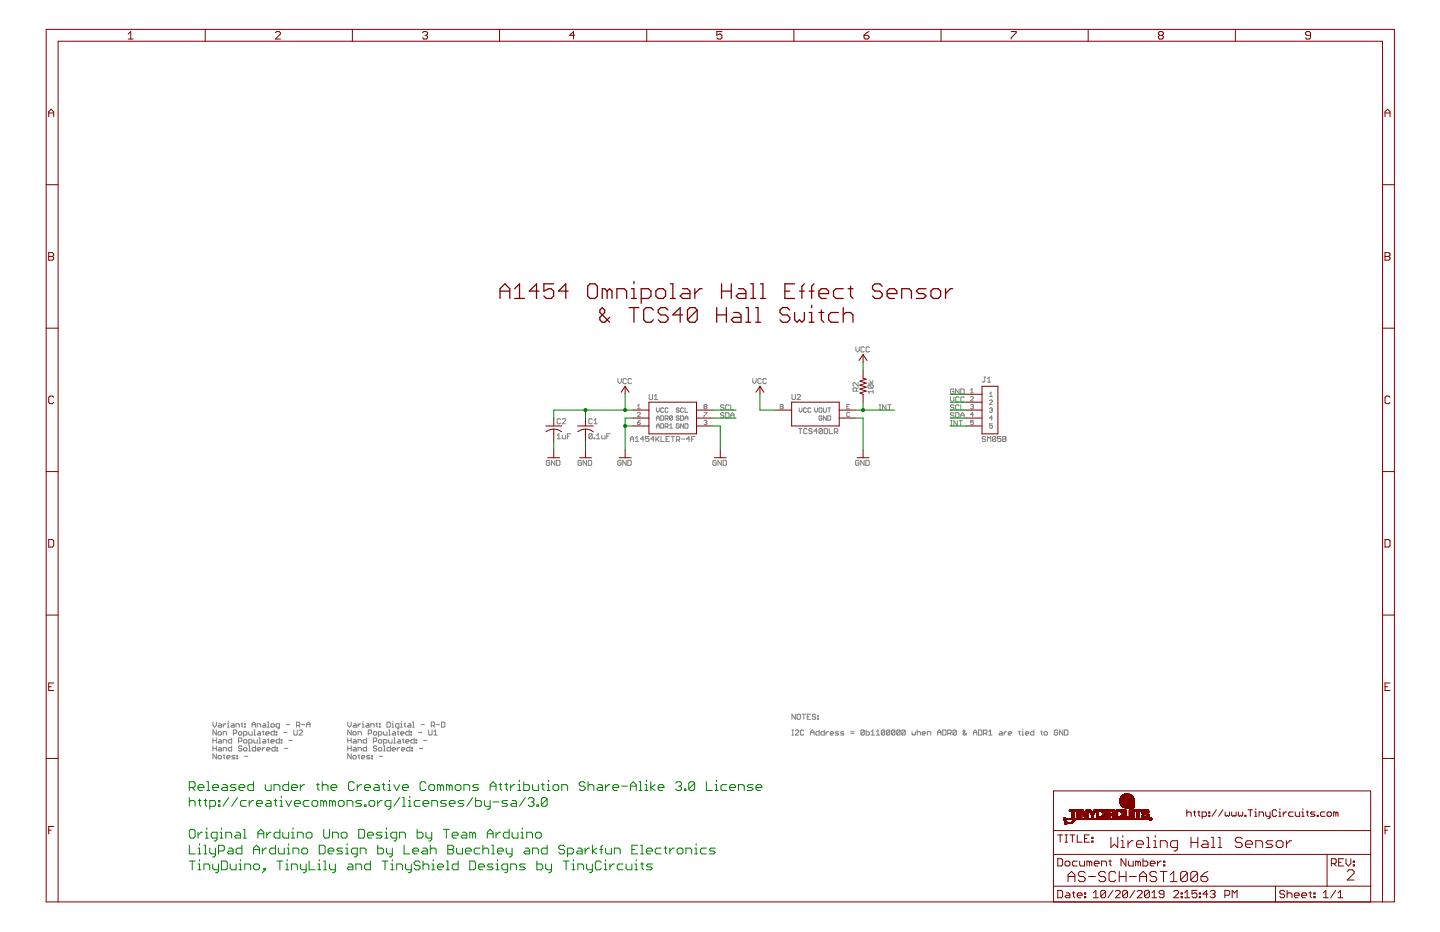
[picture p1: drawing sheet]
<svg xmlns="http://www.w3.org/2000/svg" width="432mm" height="279mm" viewBox="0 0 432 279" stroke-linecap="round" stroke-linejoin="round" font-family="sans-serif">
<g fill="none" stroke="#808080" stroke-width=".3">
<path d="M185.3 113.5v1l.5 .5 .5-.5v-1M187.9 113.7l-.3-.2h-.5l-.3 .2v1.1l.3 .2h.5l.3-.2M189.4 113.7l-.3-.2h-.5l-.2 .2v1.1l.2 .2h.5l.3-.2M194.6 118.3v1.2l.3 .3h.5l.3-.3v-1.2M196.2 119.8h1M196.2 118.8l.5-.5v1.5M225.7 113.5v1l.5 .5 .5-.5v-1M228.3 113.7l-.3-.2h-.5l-.2 .2v1.1l.2 .2h.5l.3-.2M229.8 113.7l-.2-.2h-.6l-.2 .2v1.1l.2 .2h.6l.2-.2M237.5 118.3v1.2l.2 .3h.5l.3-.3v-1.2M239 118.5l.2-.2h.6l.2 .2v.3l-1 1h1M256.6 104v1l.6 .5 .5-.5v-1"/>
<path d="M256.8 117.3v-.8l-.2-.3h-.5l-.3 .3v.8h1.5M257.3 114.7v1l-1-1-.5 .3v.5l.3 .2M257.3 116.2l-.5 .6M259.2 104.2l-.3-.2h-.5l-.2 .2v1.1l.2 .2h.5l.3-.2M260.3 114.9h1.5M260.5 115.4h1.1l.2 .2v.5l-.2 .3M260.5 115.4l-.2 .2v.5l.2 .3h1.1M260.5 115.4l1.1 1M260.7 104.2l-.2-.2h-.5l-.3 .2v1.1l.3 .2h.5l.2-.2M260.8 114.1l.5 .8 .5-.8M261.8 117.4h-1.5l.5 .5M261.8 116.9v1"/>
<path d="M285 119v1l.5 .5 .5-.5v-1M286 116.8l-.2-.2h-.5l-.3 .2v1.1l.3 .2h.5l.2-.2v-.6h-.5M287.6 116.6v1.5l-1-1.5v1.5M287.6 119.2l-.3-.2h-.5l-.2 .2v1l.2 .3h.5l.3-.3M288.1 116.6h.8l.2 .2v1.1l-.2 .2h-.8zM289.1 119.2l-.2-.2h-.5l-.3 .2v1l.3 .3h.5l.2-.3M291 119.1l.3-.2 .6 .2-.9 1.1h.9M291 116.9l.5-.4v1.3M291 117.8h.9M295 113h.6M295.3 113v1.3l-.3 .3-.5-.3M296.1 114.6h1"/>
<path d="M296.1 113.5l.5-.5v1.6M296.7 118l.5-.5v1.4M296.7 118.9h.9M164.8 138.3l-.2-.3h-.5l-.3 .3v1l.3 .2 .7-.2v-.5h-.5M166.4 138v1.5l-1-1.5v1.5M166.9 138h.7l.3 .3v1l-.3 .2h-.7zM167.1 131.6h1M167.1 130.5l.5-.5v1.6M168.1 125.8l-.3-.3h-.5l-.2 .3v1l.2 .2h.5l.3-.2M168.6 125.8l.2-.3h.6l.2 .3v.2l-1 1h1M168.6 130.5v.8l.2 .3h.8v-1.1M170.1 130.8h.5"/>
<path d="M171.2 130h-1.1v1.6M174.3 138.3l-.2-.3h-.5l-.3 .3v1l.3 .2 .7-.2v-.5h-.5M175.9 138v1.5l-1-1.5v1.5M176.4 138h.8l.2 .3v1l-.2 .2h-.8zM177.6 130.3v1l-.3 .3h-.5l-.2-.3M177.6 125.8l-.3-.3h-.5l-.2 .3v1l.2 .2h.5l.3-.2M177.6 130.3l-.3-.3h-.5l-.2 .3v1M177.6 130.3l-1 1M178.1 131.3h.3v.3h-.3zM178.1 126l.5-.5v1.5M178.1 127h1M178.9 131.6h1"/>
<path d="M178.9 130.5l.5-.5v1.6M180.4 130.5v.8l.3 .3h.7v-1.1M181.9 130.8h.6M183 130h-1.1v1.6M186.2 138.3l-.2-.3h-.5l-.3 .3v1l.3 .2 .7-.2v-.5h-.5M187.8 138v1.5l-1-1.5v1.5M188.3 138h.7l.3 .3v1l-.3 .2h-.7zM189 131.6h1M189 132.4v-1l.5-.5 .5 .5v1M190.5 132.4h1M190.5 131.4l.5-.5v1.5M191.1 123.8l.3-.2 .6 .2-.9 1.1h.9"/>
<path d="M191.1 122.6h.9M191.1 126.7h.7l.2 .4-.6 .2zM191.1 121.7l.5-.5v1.4M192 126l-.9 .7M193.1 131.6h-1l.7-.7v1.5M194.6 130.9h-1v.7l.5-.2 .5 .2v.5l-.2 .3h-.6l-.2-.3M196.2 131.6h-1.1l.8-.7v1.5M196.7 130.9v1.5M196.8 126v-.9l.5-.4 .4 .4v.9M196.8 125.3h.9M196.8 122.3v.9l.5 .4 .4-.4v-.9M196.8 128.4v-.9l.5-.5 .4 .5v.9"/>
<path d="M196.8 127.7h.9M196.9 131.6l.8 .8M197.7 130.9l-1 1M198.1 124.7h.7l.2 .2v.9l-.2 .2h-.7zM198.1 127h.7l.2 .3v.8l-.2 .3h-.7zM198.2 130.9v1.5h1M199 122.5l-.2-.2-.7 .2v.9l.3 .2 .6-.2M199.5 127.9h.6l.2-.6-.2-.3h-.6v1.4M199.5 125.5h.6l.2-.6-.2-.2h-.6v1.3M199.7 131.6h.5M199.9 125.5l.4 .5M199.9 127.9l.4 .5"/>
<path d="M200.3 122.5l-.2-.2-.6 .2v.9l.2 .2 .6-.2M200.7 130.9h-1v1.5h1M200.8 128.4h.9M200.8 127.5l.4-.5v1.4M201.3 130.9h1M201.7 124.9v.9l-.3 .2-.6-.2M201.7 124.9l-.3-.2-.6 .2v.9M201.7 124.9l-.9 .9M201.8 130.9v1.5M202.8 131.9h.8l.2-.3v-.5l-.2-.2h-.8v1.5M203.3 131.9l.5 .5M203.7 122.5l-.7-.2-.2 .4 .6 .2 .3 .5-.3 .2-.6-.2"/>
<path d="M203.7 124.9l-.3-.2-.6 .2 .2 .4 .7 .2-.3 .5-.6-.2M203.7 127.3l-.3-.3-.6 .3v.8l.2 .3 .7-.3v-.4h-.5M204.1 124.7h.6l.3 .2v.9l-.3 .2h-.6zM204.3 131.6h1M205 122.5l-.3-.2-.6 .2v.9l.2 .2 .7-.2M205 127v1.4l-.9-1.4v1.4M205.4 127h.7l.2 .3v.8l-.2 .3h-.7zM205.4 122.3v1.3h.9M205.4 125.3h.9M205.4 126v-.9l.4-.4 .5 .4v.9M206.9 131.6h-1l.7-.7v1.5M207.4 131.6h.5"/>
<path d="M208.4 130.9h-1v1.5M211.1 123.6h.9l-.9 1.3M211.1 126.2l.7-.2 .2 .2-.2 .5M211.3 121.9l-.2-.2 .2-.5 .7 .3-.2 .4M211.3 121.9h.5M211.3 121.9l-.2 .2 .2 .5 .7-.3-.2-.4M211.5 126.7h.3M211.8 126.7l.2 .2-.2 .4-.7-.2M214.8 138.3l-.3-.3h-.5l-.2 .3v1l.7 .2 .3-.2v-.5h-.5M216.3 138v1.5l-1-1.5v1.5M216.8 138h.8l.2 .3v1l-.2 .2h-.8zM217.1 121.6l-.3-.3h-.5l-.2 .6 .2 .2h.5l.3 .5-.3 .3h-.5l-.2-.3"/>
<path d="M217.1 124l-.3-.3h-.5l-.2 .5 .2 .3h.5l.3 .5-.3 .2h-.5l-.2-.2M217.6 123.7h.8l.2 .3v1l-.2 .2h-.8zM218.6 121.6l-.2-.3h-.6l-.2 .3v1l.2 .3h.6l.2-.3M219.1 124.5h1M219.1 121.3v1.6h1M219.1 125.2v-1l.5-.5 .5 .5v1M234 121.2h.6l.2 .3-.2 .4 .2 .4-.2 .3h-.6zM234 121.9h.6M239.5 128.5h1M239.6 122.3v.9l.5 .4 .4-.4v-.9M240 128.5v1.5M241.8 122.5l-.2-.2-.6 .2v.9l.2 .2 .6-.2"/>
<path d="M242 128.7l-.2-.2h-.5l-.3 .2v1.1l.3 .2h.5l.2-.2M243.1 122.5l-.2-.2-.6 .2v.9l.2 .2 .6-.2M243.5 128.7l-.2-.2h-.5l-.3 .2 .3 .5h.5l.2 .3-.2 .5h-.5l-.3-.2M244.3 122.3v.9l.4 .4 .5-.4v-.9M245.1 129.2h-1l.7-.7v1.5M245.8 122.3l.7 .2v.9l-.2 .2-.7-.2v-.9zM246.5 124.9l-.2-.2-.7 .2v.9l.7 .2 .2-.7h-.5M246.6 128.7v1.1l-.2 .2h-.5l-.3-.2M246.6 128.7l-.2-.2h-.5l-.3 .2v1.1M246.6 128.7l-1 1.1M246.9 122.3v1.1l.2 .2 .7-.2v-1.1M247.1 128.5h.8l.3 .2v1.1l-.3 .2h-.8z"/>
<path d="M247.8 124.7v1.3l-.9-1.3v1.3M248.2 122.3h.9M248.2 124.7h.7l.2 .2v.9l-.2 .2h-.7zM248.6 122.3v1.3M248.7 128.5v1.5h1M250.2 129.5h.8l.2-.3v-.5l-.2-.2h-.8v1.5M250.7 129.5l.5 .5M253.9 121.9h.4M254.8 121.2h-.9v1.4h.9M254.8 123.8l-.2-.2-.7 .2v.9l.2 .2 .7-.2M257.6 138.3l-.3-.3h-.5l-.2 .3v1l.7 .2 .3-.2v-.5h-.5M259.1 138v1.5l-1-1.5v1.5"/>
<path d="M259.6 138h.8l.2 .3v1l-.2 .2h-.8zM263.6 121.3h.5M263.6 122.9h.5M263.9 121.3v1.6M265.7 121.3v1.6l-1.1-1.6v1.6M266.2 121.3h1M266.7 121.3v1.6M285 127.6h.5M285 126.1h.5M285.3 126.1v1.5M286 121.6l-.2-.3h-.5l-.3 .6 .3 .2h.5l.2 .5-.2 .3h-.5l-.3-.3M286 124l-.2-.3h-.5l-.3 .5 .3 .3h.5l.2 .5-.2 .2h-.5l-.3-.2"/>
<path d="M286.6 123.7h.7l.3 .3v1l-.3 .2h-.7zM287.1 126.1v1.5l-1.1-1.5v1.5M287.6 121.6l-.3-.3h-.5l-.2 .3v1l.2 .3h.5l.3-.3M287.6 126.1h1M288.1 126.1v1.5M288.1 121.3v1.6h1M288.1 125.2v-1l.5-.5 .5 .5v1M288.1 124.5h1M291 121.5l.7-.3 .2 .3-.2 .4M291.5 121.9h.2M291.7 121.9l.2 .2-.2 .5-.7-.3M291.9 126h-.9v.7l.7-.3 .2 .7-.2 .2-.7-.2"/>
<path d="M291.9 124.3h-.9l.7-.7v1.3M295.6 131.1l-.3-.2h-.5l-.3 .5 .3 .2h.5l.3 .5-.3 .3h-.5l-.3-.3M296.1 132.4v-1.5l.5 .5 .5-.5v1.5M296.7 120.1l.2-.2 .7 .2-.9 1.1h.9M296.7 122.5l.7-.2 .2 .2-.2 .4M297.2 122.9h.2M297.4 122.9l.2 .3-.2 .4-.7-.2M297.6 127h-.9v.7l.7-.2 .2 .6-.2 .3-.7-.3M297.6 125.3h-.9l.7-.6v1.3M298.6 131.1l-.2-.2h-.5l-.3 .2v1M298.6 131.1v1l-.2 .3h-.5l-.3-.3M298.6 131.1l-1 1"/>
<path d="M300.1 130.9h-1v.7l.5-.2 .5 .2v.5l-.2 .3h-.5l-.3-.3M300.7 130.9h.7l.3 .2-.3 .5 .3 .5-.3 .3h-.7zM300.7 131.6h.7M63.9 216.5v1l.5 .5 .5-.5v-1M64.9 218.8v1.6l-1-1.6v1.6M65.6 219.4h.5l.3 .2v.5l-.3 .3h-.5l-.2-.3v-.5zM65.6 217h.5l.3 .2v.8h-.8l-.2-.3 .2-.2h.8M66.9 217v1M67.7 217l-.8 .5M68.2 217h.3v1M68.2 218h.5M68.5 216.2v.3"/>
<path d="M69.5 217h.5l.2 .2v.8h-.7l-.3-.3 .3-.2h.7M70 219.9h.7l.3-.3v-.5l-.3-.3h-.7v1.6M70.8 218v-1h.7l.3 .2v.8M71.8 219.4h.5l.2 .2v.5l-.2 .3h-.5l-.3-.3v-.5zM72.3 217h.5M72.5 216.7v1l.3 .3M73.3 217h.3v.2h-.3zM73.3 217.7h.3v.3h-.3zM74.6 219.4v.7l.2 .3h.8v-1M75.6 218v-1l.5-.5 .5 .5v1M75.6 217.2h1M76.1 218.8h.3v1.6"/>
<path d="M77.1 218v-1h.8l.2 .2v.8M77.4 219.4h.5l.2 .2v.8h-.7l-.3-.3 .3-.2h.7M78.7 219.4h.5M78.9 219.1v1l.3 .3M78.9 217h.5l.3 .2v.8h-.8l-.2-.3 .2-.2h.8M79.7 219.9h1l-.2-.5h-.6l-.2 .2v.5l.2 .3h.6M80.2 216.5h.3v1.5M80.2 218h.5M81.5 217h.5l.3 .2v.5l-.3 .3h-.5l-.3-.3v-.5zM82.3 218.8v1.6h-.8l-.3-.3v-.5l.3-.2h.8M82.8 219.4h.2v.2h-.2zM83.8 218h-.8l-.2-.3v-.5l.2-.2h.8v1.2l-.5 .3"/>
<path d="M85.1 219.6h1M85.8 217.2h1M88.1 218.8v1.3l.3 .3h.5l.2-.3v-1.3M88.9 217.5h.8l.2-.3v-.5l-.2-.2h-.8v1.5M89.4 217.5l.5 .5M89.7 219.1l.2-.3h.5l.3 .3v.3l-1 1h1M90.4 217.2h1M91.9 217.2h1.1M91.9 218v-1l.6-.5 .5 .5v1M104.3 216.5v1l.5 .5 .5-.5v-1M105.3 218.8v1.6l-1-1.6v1.6M106.1 219.4h.5l.2 .2v.5l-.2 .3h-.5l-.3-.3v-.5z"/>
<path d="M106.1 217h.5l.2 .2v.8h-.7l-.3-.3 .3-.2h.7M107.4 217v1M108.1 217l-.7 .5M108.6 217h.3v1M108.6 218h.5M108.9 216.2v.3M109.9 217h.5l.3 .2v.8h-.8l-.3-.3 .3-.2h.8M110.4 219.9h.8l.2-.3v-.5l-.2-.3h-.8v1.6M111.2 218v-1h.8l.2 .2v.8M112 219.6l.2-.2h.5l.3 .2v.5l-.3 .3h-.5l-.2-.3zM112.7 217h.5M113 216.7v1l.2 .3"/>
<path d="M113.7 217h.3v.2h-.3zM113.7 217.7h.3v.3h-.3zM115 219.4v.7l.3 .3h.7v-1M116 216.5h.8l.3 .2v1l-.3 .3h-.8zM116.5 218.8h.3v1.6M117.6 217h.2v1M117.6 218h.5M117.8 219.4h.5l.3 .2v.8h-.8l-.2-.3 .2-.2h.8M117.8 216.2v.3M119.1 219.4h.5M119.4 219.1v1l.2 .3M119.6 218h-.7l-.3-.3v-.5l.3-.2h.7v1.2l-.5 .3"/>
<path d="M120.1 219.9h1l-.2-.5h-.5l-.3 .2v.5l.3 .3h.5M120.1 217h.3v1M120.1 218h.5M120.4 216.2v.3M121.1 217h.5M121.4 216.7v1l.2 .3M122.4 217h.5l.3 .2v.8h-.8l-.2-.3 .2-.2h.8M122.7 218.8v1.6h-.8l-.2-.3v-.5l.2-.2h.8M123.2 219.4h.2v.2h-.2zM123.7 218h.5M123.7 216.5h.3v1.5M125.5 219.6h1"/>
<path d="M126.3 217.2h1M128.5 218.8v1.3l.3 .3h.5l.3-.3v-1.3M129.3 217.5h.8l.2-.3v-.5l-.2-.2h-.8v1.5M129.8 217.5l.5 .5M130.1 219.4l.5-.6v1.6M130.9 217.2h1M132.4 216.5h.7l.3 .2v1l-.3 .3h-.7zM237.5 218.8h.5M237.7 218.8v1.6M238.5 214.1v1.5l-1-1.5v1.5M238.5 219.1l.2-.3h.5l.3 .3v.3l-1 1h1M239.2 214.1h.6l.2 .3v1l-.2 .2h-.6l-.2-.2v-1z"/>
<path d="M240.5 214.1h1.1M241 219.1l-.2-.3h-.5l-.3 .3v1l.3 .3h.5l.2-.3M241 214.1v1.5M242.1 214.9h.5M243.1 214.1h-1v1.5h1M243.1 219.6h1M244.6 214.4l-.3-.3h-.5l-.2 .3 .2 .5h.5l.3 .2-.3 .5h-.5l-.2-.2M245.1 215.4h.3v.2h-.3zM245.1 214.6h.3v.3h-.3zM245.6 218.8v1.6h-.7l-.3-.3v-.5l.3-.2h.7M247.2 218.8v1.6h-.8l-.3-.3v-.5l.3-.2h.8M247.7 219.4v1"/>
<path d="M248.4 219.4l-.7 .5M249 219.9h1l-.3-.5h-.5l-.2 .2v.5l.2 .3h.5M251.5 219.4h-.8l-.2 .2 1 .5-.3 .3h-.7M253 219.4h-.7l-.3 .2 1 .5-.2 .3h-.8M255.1 219.4h1M255.1 219.9h1M259.2 219.1v1l-.3 .3h-.5l-.3-.3M259.2 219.1l-.3-.3h-.5l-.3 .3v1M259.2 219.1l-1.1 1M259.7 218.8v1.6h.8l.2-.3v-.5l-.2-.2h-.8M261.2 219.4l.5-.6v1.6M262.8 219.4l.5-.6v1.6"/>
<path d="M265.3 219.1v1l-.3 .3h-.5l-.2-.3M265.3 219.1l-.3-.3h-.5l-.2 .3v1M265.3 219.1l-1 1M266.8 219.1v1l-.2 .3h-.5l-.3-.3M266.8 219.1l-.2-.3h-.5l-.3 .3v1M266.8 219.1l-1 1M268.4 219.1v1l-.3 .3h-.5l-.2-.3M268.4 219.1l-.3-.3h-.5l-.2 .3v1M268.4 219.1l-1 1M269.9 219.1v1l-.3 .3h-.5l-.2-.3M269.9 219.1l-.3-.3h-.5l-.2 .3v1M269.9 219.1l-1 1"/>
<path d="M271.4 219.1v1l-.2 .3h-.5l-.3-.3M271.4 219.1l-.2-.3h-.5l-.3 .3v1M271.4 219.1l-1 1M273.5 219.4v.7l.2 .3 .3-.3 .2 .3 .3-.3v-.7M275 219.6l.3-.2h.5l.2 .2v.8M275 218.8v1.6M276.5 219.9h1.1l-.3-.5h-.5l-.3 .2v.5l.3 .3h.5M281.2 219.6h1M282.7 218.8h.7l.3 .3v1l-.3 .3h-.7zM284.2 219.9h.8l.2-.3v-.5l-.2-.3h-.8v1.6M284.7 219.9l.5 .5M286.8 219.1v1l-.3 .3h-.5l-.3-.3"/>
<path d="M286.8 219.1l-.3-.3h-.5l-.3 .3v1M286.8 219.1l-1.1 1M289.8 219.9l-.7 .5-.3-.5 .5-.8-.2-.3-.3 .3v.3l1 1M291.9 219.6h1M293.4 218.8h.8l.2 .3v1l-.2 .3h-.8zM294.9 219.9h.8l.3-.3v-.5l-.3-.3h-.8v1.6M295.4 219.9l.6 .5M296.5 219.4l.5-.6v1.6M299.8 219.4h.5l.3 .2v.8h-.8l-.2-.3 .2-.2h.8M301.1 219.4v1M301.8 219.4l-.7 .5M302.3 219.9h1.1l-.3-.5h-.5l-.3 .2v.5l.3 .3h.5"/>
<path d="M305.4 219.4h.5M305.7 219.1v1l.2 .3M306.5 219.4h.2v1M306.7 218.6v.2M307.5 219.9h1l-.3-.5h-.5l-.2 .2v.5l.2 .3h.5M310 218.8v1.6h-.8l-.2-.3v-.5l.2-.2h.8M312.1 219.4h.5M312.3 219.1v1l.3 .3M313.1 219.6l.2-.2h.5l.3 .2v.5l-.3 .3h-.5l-.2-.3zM317.2 219.1l-.3-.3h-.5l-.3 .3v1l.3 .3h.5l.3-.3v-.5h-.5M318.7 218.8v1.6l-1-1.6v1.6M319.2 218.8h.8l.2 .3v1l-.2 .3h-.8z"/>
<path d="M63.9 221.2v1.6M63.9 223.6v1.5M63.9 222h1M63.9 224.4h1M64.9 226v1.5l-1-1.5v1.5M64.9 221.2v1.6M64.9 223.6v1.5M65.4 226.7l.2-.2h.5l.3 .2v.5l-.3 .3h-.5l-.2-.3zM65.6 221.7h.5l.3 .3v.8h-.8l-.2-.3 .2-.3h.8M65.6 224.1h.5l.3 .3v.7h-.8l-.2-.2 .2-.3h.8M66.9 220.4v-1h.8l.2 .2v.8M66.9 222.8v-1.1h.8l.2 .3v.8"/>
<path d="M66.9 225.1v-1h.8l.2 .3v.7M66.9 226.5h.5M67.2 226.2v1l.2 .3M67.9 227h1.1l-.3-.5h-.5l-.3 .2v.5l.3 .3h.5M69.5 221.2v1.6h-.8l-.2-.3v-.5l.2-.3h.8M69.5 223.6v1.5h-.8l-.2-.2v-.5l.2-.3h.8M70.5 226.5h-.8l-.2 .2 .2 .3h.5l.3 .2-.3 .3h-.7M71 226.5h.3v.2h-.3zM71 227.2h.3v.3h-.3zM71.5 222.2h.8l.2-.2v-.5l-.2-.3h-.8v1.6M72.5 223.9l-.2-.3h-.5l-.3 .5 .3 .3h.5l.2 .5-.2 .2h-.5l-.3-.2M73 220.4h.8l.3-.3v-.5l-.3-.2h-.8v1.5"/>
<path d="M73.3 221.7h.5l.3 .3v.5l-.3 .3h-.5l-.3-.3v-.5zM73.3 224.1h.5l.3 .3v.5l-.3 .2h-.5l-.3-.2v-.5zM73.3 226.7h1M74.6 222.8h.8l.2-.3v-.5l-.2-.3h-.8v1.6M74.6 225.1h.5M74.6 223.6h.2v1.5M76.1 220.4h.5M76.1 221.7v.8l.3 .3h.7v-1.1M76.6 223.6v1.5h-.7l-.3-.2v-.5l.3-.3h.7M77.1 224.6h1l-.2-.5h-.5l-.3 .3v.5l.3 .2h.5M77.7 222.8h.5M77.7 221.2h.2v1.6"/>
<path d="M78.7 224.1v1M78.9 221.7h.5l.3 .3v.8h-.8l-.2-.3 .2-.3h.8M79.4 224.1l-.7 .5M79.9 224.6h1.1l-.3-.5h-.5l-.3 .3v.5l.3 .2h.5M80.2 221.7h.5M80.5 221.5v1l.2 .3M81.2 222.2h1.1l-.3-.5h-.5l-.3 .3v.5l.3 .3h.5M82.5 223.6v1.5h-.8l-.2-.2v-.5l.2-.3h.8M82.8 220.1h.2v.3h-.2zM83 224.1h.3v.3h-.3zM83 224.9h.3v.2h-.3zM83.8 221.2v1.6h-.8l-.2-.3v-.5l.2-.3h.8"/>
<path d="M84.3 221.7h.2v.3h-.2zM84.3 222.5h.2v.3h-.2zM85.3 224.4h1M86.6 222h1M104.3 222h1M104.3 224.4h1M104.3 221.2v1.6M104.3 223.6v1.5M105.3 226v1.5l-1-1.5v1.5M105.3 221.2v1.6M105.3 223.6v1.5M105.8 226.7l.3-.2h.5l.2 .2v.5l-.2 .3h-.5l-.3-.3z"/>
<path d="M106.1 221.7h.5l.2 .3v.8h-.7l-.3-.3 .3-.3h.7M106.1 224.1h.5l.2 .3v.7h-.7l-.3-.2 .3-.3h.7M107.4 220.4v-1h.7l.3 .2v.8M107.4 222.8v-1.1h.7l.3 .3v.8M107.4 225.1v-1h.7l.3 .3v.7M107.4 226.5h.5M107.6 226.2v1l.3 .3M108.4 227h1l-.3-.5h-.5l-.2 .2v.5l.2 .3h.5M109.9 221.2v1.6h-.8l-.2-.3v-.5l.2-.3h.8M109.9 223.6v1.5h-.8l-.2-.2v-.5l.2-.3h.8M110.9 226.5h-.7l-.3 .2 .3 .3h.5l.2 .2-.2 .3h-.8M111.4 227.2h.3v.3h-.3z"/>
<path d="M111.4 226.5h.3v.2h-.3zM112 222.2h.7l.3-.2v-.5l-.3-.3h-.7v1.6M113 223.9l-.3-.3h-.5l-.2 .5 .2 .3h.5l.3 .5-.3 .2h-.5l-.2-.2M113.5 220.4h.7l.3-.3v-.5l-.3-.2h-.7v1.5M113.7 221.7h.5l.3 .3v.5l-.3 .3h-.5l-.2-.3v-.5zM113.7 224.1h.5l.3 .3v.5l-.3 .2h-.5l-.2-.2v-.5zM113.7 226.7h1M115 222.8h.8l.2-.3v-.5l-.2-.3h-.8v1.6M115 225.1h.5M115 223.6h.3v1.5M116.5 220.4h.6M116.5 221.7v.8l.3 .3h.8v-1.1"/>
<path d="M117.1 223.6v1.5h-.8l-.3-.2v-.5l.3-.3h.8M117.6 224.6h1l-.3-.5h-.5l-.2 .3v.5l.2 .2h.5M118.1 222.8h.5M118.1 221.2h.2v1.6M119.1 224.1v1M119.4 221.7h.5l.2 .3v.8h-.7l-.3-.3 .3-.3h.7M119.9 224.1l-.8 .5M120.4 224.6h1l-.3-.5h-.5l-.2 .3v.5l.2 .2h.5M120.6 221.7h.5M120.9 221.5v1l.2 .3M121.7 222.2h1l-.3-.5h-.5l-.2 .3v.5l.2 .3h.5M122.9 223.6v1.5h-.7l-.3-.2v-.5l.3-.3h.7"/>
<path d="M123.2 220.1h.2v.3h-.2zM123.4 224.1h.3v.3h-.3zM123.4 224.9h.3v.2h-.3zM124.2 221.2v1.6h-.8l-.2-.3v-.5l.2-.3h.8M124.7 221.7h.3v.3h-.3zM124.7 222.5h.3v.3h-.3zM125.8 224.4h1M127 222h1M130.1 220.4h1M237.5 220.4h.5M243.1 220.4v-1l.5-.6 .5 .6v1M261.2 220.4h1"/>
<path d="M262.8 220.4h1M278.1 220.4v-1h.7l.3 .2v.8M281.2 220.4v-1l.5-.6 .5 .6v1M291.9 220.4v-1l.5-.6 .5 .6v1M296.5 220.4h1M306.5 220.4h.4"/>
</g>
<g fill="none" stroke="#800000" stroke-width=".3">
<path d="M13.8 8.8h404.3v261.6h-404.3zM38.4 10.2l.8-.7v2.2M38.4 11.7h1.5M61.5 8.8v3.6M82.6 9.8l.4-.3h.7l.4 .3v.4l-1.5 1.5h1.5M105.7 8.8v3.6M126.7 9.8l.4-.3h.7l.4 .3v.4l-.4 .4M127.4 10.6h.4M127.8 10.6l.4 .4v.3l-.4 .4h-.7l-.4-.4M149.8 8.8v3.6M172.3 10.6h-1.5l1.2-1.1v2.2M193.9 8.8v3.6"/>
<path d="M216.5 9.5h-1.6v1.1l.8-.4h.4l.4 .4v.7l-.4 .4h-.8l-.4-.4M238.1 8.8v3.6M259.1 10.6h1.1l.4 .4v.3l-.4 .4h-.7l-.4-.4zM260.6 9.5l-.8 .3-.7 .8M282.2 8.8v3.6M303.2 9.5h1.5v.3l-1.5 1.5v.4M326.3 8.8v3.6M347.7 10.6l-.4 .4v.3l.4 .4h.8l.3-.4v-.3l-.3-.4M347.7 10.6l-.4-.4v-.4l.4-.3h.8l.3 .3v.4l-.3 .4M347.7 10.6h.8M370.4 8.8v3.6M393 10.6h-1.2l-.3-.4v-.4l.3-.3h.8l.4 .3v1.5l-.4 .4h-.8l-.3-.4"/>
<path d="M14.6 35v-1.5l.7-.8 .8 .8v1.5M14.6 33.9h1.5M415.3 33.9h1.5M415.3 35v-1.5l.8-.8 .7 .8v1.5M13.8 55.4h3.6M414.6 55.4h3.5M14.6 75.7h1.1l.4 .4v.4l-.4 .4 .4 .3v.4l-.4 .4h-1.1zM14.6 76.9h1.1M415.3 75.7h1.2l.3 .4v.4l-.3 .4 .3 .3v.4l-.3 .4h-1.2zM415.3 76.9h1.2M13.8 98.4h3.6M414.6 98.4h3.5"/>
<path d="M16.1 119.1l-.4-.4h-.7l-.4 .4v1.5l.4 .4h.7l.4-.4M187.5 115.8l1.1 1.8M187.5 115.8l-1.2 1.8M187.5 115.8v2.4M227.9 115.8l1.2 1.8M227.9 115.8l-1.2 1.8M227.9 115.8v2.4M258.8 106.3v2.4M258.8 111.1v2.3l.9 .3-1.8 .6 1.8 .6-1.8 .6 1.8 .6-1.8 .5 1.8 .6-1.8 .6 .9 .4v2.4M258.8 106.3l1.2 1.8M258.8 106.3l-1.2 1.8M289.7 118.2h4.8"/>
<path d="M294.5 115.8h4.7v14.3h-4.7zM416.8 119.1l-.3-.4h-.8l-.4 .4v1.5l.4 .4h.8l.3-.4M163.7 127.7h4.7M164.3 137.2h3.5M166.1 128.6l1.4 .3 .9 .5M166.1 128.7l-1 .1-1.4 .6M166.1 125.3v2.4M166.1 128.7v3.8M166.1 134.8v2.4M173.2 127.7h4.7M173.8 137.2h3.5M175.6 128.6l1.4 .3 .9 .5"/>
<path d="M175.6 128.7l-1 .1-1.4 .6M175.6 125.3v2.4M175.6 128.7v3.8M175.6 134.8v2.4M185.7 137.2h3.5M187.5 134.8v2.4M189.8 127.7h4.8M189.8 122.9h4.8M189.8 125.3h4.8M194.6 120.6h14.3v9.5h-14.3zM208.9 127.7h4.7M208.9 122.9h4.7"/>
<path d="M208.9 125.3h4.7M214.2 137.2h3.6M216 134.8v2.4M232.6 122.9h4.8M237.4 120.6h14.3v7.1h-14.3zM251.7 122.9h4.7M251.7 125.3h4.7M257 137.2h3.6M258.8 134.8v2.4M289.7 127.7h4.8M289.7 120.6h4.8M289.7 122.9h4.8"/>
<path d="M289.7 125.3h4.8M13.8 141.4h3.6M414.6 141.4h3.5M14.6 161.8h1.1l.4 .3v1.5l-.4 .4h-1.1zM415.3 161.8h1.2l.3 .3v1.5l-.3 .4h-1.2zM13.8 184.4h3.6M414.6 184.4h3.5M14.6 205.9h.7M16.1 204.7h-1.5v2.3h1.5M415.3 205.9h.8M416.8 204.7h-1.5v2.3h1.5M13.8 227.4h3.6"/>
<path d="M335.8 239.8h3.3M335.8 239.6l3.3 .1M335.9 239.6h3.2M335.9 239.5h3.1M335.9 239.5h3M335.9 239.4h2.9M335.9 239.3h2.8M336 239.2h2.7M336 239.2h2.6M336 239.1h2.5M336.1 239h2M336.1 239h1.9"/>
<path d="M336.2 238.8h1.7M336.3 238.8h1.6M336.3 238.7h1.6M336.4 238.6h1.5M336.8 238.3h2.3M336.9 238.3h2.1M337 238.2h1.9M337.2 238.1h1.5M337.7 238h.6M337.7 239.9l-1.9 .1M337.8 239.9h-2M337.9 240h.1"/>
<path d="M337.9 238.5l-1.4 .1M337.9 238.4l-1.3 .1M338 238.7h.4M338 238.6h.4M338 238.4h-1.4M338.1 239.9h1.1M338.1 238.8h.2M338.1 238.6h.2M338.2 239.9h1M338.4 238.4h.8M338.5 238.4l.8 .1M338.5 238.5l.9 .1"/>
<path d="M338.6 238.8h1M338.6 238.9l1.1 .1M338.6 238.7h.9M338.6 238.6h.8M338.7 239h1M338.7 239l1.1 .1M338.8 239.1l1.1 .1M338.9 239.2h1M339 239.3h.9M339 239.3l.9 .1M339.1 239.4h.9M339.2 239.8h-3.4"/>
<path d="M339.2 239.5h.8M339.3 239.6h.7M339.3 239.6l.7 .1M339.3 239.9h.8M339.3 239.8h.7M339.3 239.7h.7M414.6 227.4h3.5M14.6 248.9h.7M16.1 247.8h-1.5v2.2M315.9 256.1h95.1M315.9 249h95.1M317.2 257.4h1.1l.3 .4v1.4l-.3 .4h-1.1z"/>
<path d="M317.2 250.3h1.4M317.9 250.3v2.2M318.9 245.6l.2 .1M318.9 245.6h.2M318.9 245.7h.3M318.9 245.8h.7M319 245.3h.6M319 245.9h.6M319.1 245.9h.4M319.1 245.5h-.2M319.2 245.2h.2M319.2 245.4l-.3 .1"/>
<path d="M319.3 246.8l.3 .1M319.3 246.8h.2M319.3 246.7h.1M319.3 246.5h.7M319.3 246.9h.6M319.3 245.4l.4 .1M319.3 246.4h.6M319.4 258.5l.3-.4h.8l.3 .4v.7l-.3 .4h-.8l-.3-.4zM319.4 250.3h.7M319.4 252.5h.7M319.4 247h.5M319.4 246.4h.4"/>
<path d="M319.4 247.1h.4M319.4 245.5h25.4M319.5 246.6h-.2M319.5 245.7h25.3M319.5 245.6h25.3M319.6 246.5l-.3 .1M319.6 245.4h-.7M319.7 246.5l.3 .1M319.7 245.7h-.3M319.7 250.3v2.2M319.8 246.6h1.8M320 246.8l-.3 .1"/>
<path d="M320.7 243.1h2M320.7 243h2M320.7 242.9h2M320.7 242.8h2M320.7 243.2h2M320.7 242.8h1.9M320.8 250.3h1.5M321.4 243.2h.6M321.4 243.4h.6M321.4 244.7h.6M321.4 243.8h.6M321.4 244.4h.6"/>
<path d="M321.4 244.1h.6M321.4 246.8h-1.6M321.4 245.2h.6M321.4 245.1h.6M321.4 245h.6M321.4 244.9h.6M321.4 244.8h.6M321.4 244.6h.6M321.4 244.5h.6M321.4 244.3h.6M321.4 244.2h.6M321.4 244h.6"/>
<path d="M321.4 243.9h.6M321.4 243.7h.6M321.4 243.6h.6M321.4 243.5h.6M321.4 243.3h.6M321.5 246.7h-1.7M321.6 250.3v2.2M321.7 246.5l-.4 .1M321.7 246.5h-.3M321.8 246.4h-.3M321.9 246.3l-.3 .1M321.9 245.3h-.4"/>
<path d="M322 246.2l-.4 .1M322 246.2h-.3M322.1 246.1h-.3M322.2 246l-.3 .1M322.3 245.9l-.4 .1M322.3 245.9h-.3M322.4 245.8h-.3M322.5 245.7h-.3M322.9 243.4h.5M322.9 244.7h.5M322.9 243.8h.5M322.9 244.4h.5"/>
<path d="M322.9 244.1h.5M322.9 245.2h.5M322.9 245.1h.5M322.9 245h.5M322.9 244.9h.5M322.9 244.8h.5M322.9 244.6h.5M322.9 244.5h.5M322.9 244.3h.5M322.9 244.2h.5M322.9 244h.5M322.9 243.9h.5"/>
<path d="M322.9 243.7h.5M322.9 243.6h.5M322.9 243.5h.5M322.9 243.3h.5M322.9 243.2h.5M322.9 243.1h.5M322.9 243h.5M322.9 242.9h.5M322.9 242.8h.5M322.9 245.3h.5M323 242.8h.3M323 250.3v2.2h1.5"/>
<path d="M323 258.1h-1.1l-.3 .4v.7l.3 .4h1.1M323.7 258.1v1.1l.4 .4h1.1v-1.5M323.8 242.9h1M323.8 243.4h.5M323.8 244.7h.5M323.8 243.8h.5M323.8 244.4h.5M323.8 244.1h.5M323.8 245.2h.5M323.8 245.1h.5M323.8 245h.5M323.8 244.9h.5"/>
<path d="M323.8 244.8h.5M323.8 244.6h.5M323.8 244.5h.5M323.8 244.3h.5M323.8 244.2h.5M323.8 244h.5M323.8 243.9h.5M323.8 243.7h.5M323.8 243.6h.5M323.8 243.5h.5M323.8 243.4h1.2M323.8 243.2l1.2 .1"/>
<path d="M323.8 243.2h1.1M323.8 243.1h1.1M323.8 243l1 .1M323.8 242.9l1 .1M323.8 242.8h.9M323.9 245.3h.4M323.9 242.8h.7M324.4 243.4h.6M324.4 243.5h.7M324.5 243.5h.6M324.5 243.6l.6 .1M324.6 243.7h.6"/>
<path d="M324.6 243.8h.6M324.6 243.8l.6 .1M324.7 243.9l.6 .1M324.7 244h.6M324.8 244.1h.6M324.8 244.1l.6 .1M324.8 244.2l.6 .1M324.9 244.3h.6M324.9 244.4h.6M325 244.4h.5M325 244.5h.6M325 244.6h.6"/>
<path d="M325.1 244.7h.5M325.1 244.7h1.1M325.1 244.8h1.1M325.2 244.9h1M325.2 251.4h.7M325.2 245h1M325.3 245h.9M325.3 245.2h.9M325.3 245.1h.9M325.4 245.3h.8M325.7 243.4h.5M325.7 244.7h.5"/>
<path d="M325.7 243.3h.5M325.7 243.2h.5M325.7 243.1h.5M325.7 243h.5M325.7 242.9h.5M325.7 242.8h.5M325.8 243.8h.4M325.8 244.4h.4M325.8 244.1h.4M325.8 244.6h.4M325.8 244.5h.4M325.8 244.3h.4"/>
<path d="M325.8 244.2h.4M325.8 244h.4M325.8 243.9h.4M325.8 243.7h.4M325.8 243.6h.4M325.8 243.5h.4M325.8 242.8h.4M326.5 242.8h.5M326.5 242.9h.5M326.5 242.8h.4M326.5 242.9l.6 .1M326.5 243h.6"/>
<path d="M326.6 243.1h.6M326.6 243.2h.6M326.7 250.3h-1.5v2.2h1.5M326.7 258.5l-.4-.4h-.4v1.5M326.7 258.5l.3-.4 .4 .4v1.1M326.7 258.5v1.1M326.7 243.2l.6 .1M326.7 243.3l.6 .1M326.8 243.4h.6M326.8 243.5h.6M326.9 243.5l.5 .1M326.9 243.6h.6"/>
<path d="M326.9 243.7h.6M327 243.8h1.2M327 243.8h1.1M327 243.9h1.1M327.1 244h.9M327.2 244.1h.8M327.2 244.2h.7M327.3 244.3h.6M327.3 244.7h.5M327.3 244.4h.5M327.3 245.1h.5M327.3 245h.5"/>
<path d="M327.3 244.9h.5M327.3 244.8h.5M327.3 244.6h.5M327.3 244.5h.5M327.3 245.3h.5M327.4 251h.4v.4h-.4zM327.4 252.1h.4v.4h-.4zM327.6 243.7h.6M327.8 245.2h-.5M327.9 244.1l-.7 .1M328.1 258.9h1.5v-.4l-.4-.4h-.7l-.4 .4v.7l.4 .4h.7M328.1 242.8h.6"/>
<path d="M328.2 242.8h.5M328.2 243.6l-.5 .1M328.3 243.5l-.6 .1M328.3 243.5h-.6M328.4 243.4h-.6M328.5 243.2l-.6 .1M328.5 243.2h-.6M328.6 243.1h-.6M328.6 243h-.6M328.7 243h-.7M328.7 242.9h-.6M328.8 243.8h.6"/>
<path d="M328.8 244.4h.6M328.8 244.1h.6M328.8 244.6h.6M328.8 244.5h.6M328.8 244.3h.6M328.8 244.2h.6M328.8 244h.6M328.8 243.9h.6M328.8 243.7h.6M328.8 243.6h.6M328.8 243.5h.6M328.9 244.7l.6 .1"/>
<path d="M328.9 244.8l.7 .1M328.9 244.7h.5M328.9 244.9h2.1M328.9 245h2M328.9 243.1h2M329 245h1.9M329 243.1h1.9M329 245.1h1.9M329 243h1.9M329.1 245.2h1.7M329.1 242.9h1.7M329.2 245.3h1.5"/>
<path d="M329.2 242.8h1.5M329.4 242.8h1.2M329.4 243.4h-.6M329.4 245.3h1.1M329.4 243.3l-.5 .1M329.6 243.2l-.7 .1M329.6 242.7h.7M330.3 259.6v-1.5h1.1l.4 .4v1.1M330.3 244.9h.7M330.3 243.2l.7 .1M330.4 243.3l.6 .1M330.5 243.4h.5"/>
<path d="M330.5 244.7h.5M330.5 243.5h.5M330.5 244.4h.5M330.5 244.6h.5M330.5 244.5h.5M330.5 243.6h.5M330.9 243.2h-2M331 244.7l-.6 .1M331.3 243.4h.5M331.3 244.7h.5M331.3 243.8h.5M331.3 244.4h.5"/>
<path d="M331.3 244.1h.5M331.3 245.2h.5M331.3 245.1h.5M331.3 245h.5M331.3 244.9h.5M331.3 244.8h.5M331.3 244.6h.5M331.3 244.5h.5M331.3 244.3h.5M331.3 244.2h.5M331.3 244h.5M331.3 243.9h.5"/>
<path d="M331.3 243.7h.5M331.3 243.6h.5M331.3 243.5h.5M331.3 243.3h.5M331.3 243.2h.5M331.3 243.1h.5M331.3 243h.5M331.3 242.9h.5M331.3 242.8h.5M331.3 242.8h.4M331.3 245.3h.4M331.8 245.3h-.5"/>
<path d="M332.2 243.4h.5M332.2 244.7h.5M332.2 243.8h.5M332.2 244.4h2M332.2 245.2h.5M332.2 245.1h.5M332.2 245h.5M332.2 244.9h.5M332.2 244.8h.5M332.2 244.6h.5M332.2 244.5h2.1M332.2 244.4l2 .1"/>
<path d="M332.2 244.3h1.9M332.2 244h.6M332.2 243.9h.5M332.2 243.7h.5M332.2 243.6h.5M332.2 243.5h.5M332.2 243.3l.5 .1M332.2 243.3h2.1M332.2 243.1h2.1M332.2 243h2M332.2 242.9l2 .1M332.2 242.9h1.9"/>
<path d="M332.2 242.8h1.8M332.2 245.3h.5M332.2 242.8h1.6M332.3 245.3h.4M332.5 258.1h.7M332.9 257.8v1.4l.3 .4M333.1 251v3.1l1.1-1 1 1v-3.1M333.7 244.6h.6M333.7 244.7h.6M333.7 243.3l.6 .1M333.8 244.7h.5M333.8 243.4h.5"/>
<path d="M333.8 245.3h.5M333.8 245.2h.5M333.8 245.1h.5M333.8 245h.5M333.8 244.9h.5M333.8 244.8h.5M333.8 243.6h.5M333.8 243.5h.5M333.8 245.3h.4M334.1 244.2h-1.9M334.2 244.1l-2 .1M334.2 244.1h-2"/>
<path d="M334.3 244h-.8M334.3 243.2h-2.1M334.3 243.9h-.6M334.3 243.8l-.6 .1M334.3 243.8h-.5M334.3 243.7h-.5M334.3 243.5h-.5M334.6 243.8h.5M334.6 244.4h.5M334.6 244.1h.5M334.6 244.5h.5M334.6 244.3h.5"/>
<path d="M334.6 244.2h.5M334.6 244h.5M334.6 243.9h.5M334.6 243.7h.5M334.6 243.6h.5M334.6 243.4h.5M334.6 244.7h.5M334.6 244.6h.5M334.6 243.5h.5M334.6 244.7l.6 .1M334.6 244.8l.7 .1M334.6 245h2.1"/>
<path d="M334.6 244.9h2.1M334.6 243.2h2.1M334.6 243.1h2.1M334.7 243.1h1.9M334.8 245.1h1.8M334.8 243h1.8M334.8 245.2h1.7M334.8 242.9h1.7M334.9 245.3h1.5M334.9 242.8h1.6M335.1 242.8h1.2M335.1 245.3h1.1"/>
<path d="M335.2 243.3l-.6 .1M335.3 243.2l-.7 .1M335.3 242.7h.8M335.8 240.4h.5M335.8 240.3h1.9M335.8 240.2h1.9M335.8 240.1h1.9M335.8 240h1.9M335.8 240.6h.5M335.8 240.5h.5M335.9 240.7h.4M335.9 240.8l1.3 .1"/>
<path d="M335.9 240.8h.5M335.9 240.9l1.4 .1M336 241h1.5M336 241.1h1.7M336 241.1l1.9 .1M336 244.9h.7M336 243.2l.7 .1M336.1 241.2l1.9 .1M336.1 241.3h2M336.1 244.8h.6M336.2 243.4h.5M336.2 243.5h.5"/>
<path d="M336.2 243.3l.5 .1M336.2 241.4h1.9M336.2 252h.5v2.1M336.2 254.1h1M336.2 244.7h.5M336.2 244.6h.5M336.2 243.6h.5M336.2 244.5h.5M336.2 244.4h.5M336.2 241.4l2 .1M336.3 241.5l2 .1M336.3 240.5h-.5"/>
<path d="M336.4 241.6h2M336.4 240.3h-.6M336.4 240.5h.3M336.4 241.7h2.1M336.4 240.6h.3M336.5 240.4h.1M336.5 241.7l2 .1M336.5 240.7h.1M336.6 241.8l2 .1M336.7 245h-2M336.7 240.8h.2M336.7 250.5v.5"/>
<path d="M336.7 241.9h2M336.7 240.3l1.1 .1M336.8 240.4h1.3M336.8 240.5h1.4M336.8 242h2M336.8 240.5l1.5 .1M336.9 240.6l1.4 .1M337 242l1.8 .1M337 243.4h.6M337 244.7l.6 .1M337 243.8h.6M337 244.4h.6"/>
<path d="M337 244.1h.6M337 244.9h2.2M337 244.8l.8 .1M337 244.7h.6M337 244.5h.6M337 244.3h.6M337 244.2h.6M337 244h.6M337 243.9h.6M337 243.7h.6M337 243.6h.6M337 243.5h.6"/>
<path d="M337 243.3h.6M337 243.2h.6M337 243.1h.6M337 243h.6M337 242.9h.6M337 242.8h.6M337.1 242.8h.4M337.1 245h2M337.1 240.7h1.3M337.1 242.1l1.8 .1M337.2 245.1h1.8M337.3 245.2h1.7"/>
<path d="M337.3 245.3h1.6M337.3 240.8h1.2M337.4 242.2h1.5M337.4 240.8l1.2 .1M337.6 244.6h-.6M337.6 245.3h1M337.6 257.4v2.2l-1.5-2.2v2.2M337.6 240.9l1.1 .1M337.8 240.1h.3M337.8 240.2h.3M337.8 241h1M337.9 240.2h.1"/>
<path d="M338 241.1h.8M338.1 241.1l.8 .1M338.2 241.2l.8 .1M338.2 240.2h.9M338.2 240h1M338.2 240.1h1M338.2 252v2.1M338.2 241.3h.8M338.2 240.3h.9M338.3 241.4h.8M338.3 240.4h.8M338.3 258.1v1.1l.4 .4h1.1v-1.5"/>
<path d="M338.4 240.5h.7M338.4 241.4l.8 .1M338.5 241.5l.8 .1M338.5 240.5h.6M338.5 240.6h.6M338.6 241.6h.7M338.6 240.7h.6M338.6 244.7h.6M338.6 241.7h.8M338.7 243.4h.5M338.7 243.8h.5M338.7 244.4h.5"/>
<path d="M338.7 244.1h.5M338.7 244.6h.5M338.7 244.5h.5M338.7 244.3h.5M338.7 244.2h.5M338.7 244h.5M338.7 243.9h.5M338.7 243.7h.5M338.7 243.6h.5M338.7 243.5h.5M338.7 243.3h.5M338.7 243.2h.5"/>
<path d="M338.7 243.1h.5M338.7 243h.5M338.7 242.9h.5M338.7 242.8h.5M338.7 241.7l.8 .1M338.7 240.8h.6M338.8 241.8l.8 .1M338.8 240.8l.5 .1M338.9 241.9h.7M338.9 240.9l.5 .1M338.9 242h.8M338.9 241h.6"/>
<path d="M339 242l.8 .1M339 241.1h.6M339.1 242.1h.8M339.1 241.1l.5 .1M339.2 242.2h.7M339.2 241.2l.5 .1M339.2 240.2h-1M339.2 244.8l-.8 .1M339.2 244.7l-.6 .1M339.2 241.3h.6M339.3 241.4h.6M339.3 240.6h.8"/>
<path d="M339.3 240.5h.8M339.3 240.4h.8M339.3 240.3h.8M339.3 240.2h.8M339.3 240.1h.8M339.3 240h.8M339.4 241.4l.6 .1M339.4 240.7h.7M339.4 241.5l.6 .1M339.4 240.8h.7M339.5 241.6h.6M339.5 240.8h.6"/>
<path d="M339.6 243.4h.5M339.6 244.7h.5M339.6 243.8h.5M339.6 244.4h.5M339.6 244.1h.5M339.6 245.3h.5M339.6 245.2h.5M339.6 245.1h.5M339.6 245h.5M339.6 244.9h.5M339.6 244.8h.5M339.6 244.6h.5"/>
<path d="M339.6 244.5h.5M339.6 244.3h.5M339.6 244.2h.5M339.6 244h.5M339.6 243.9h.5M339.6 243.7h.5M339.6 243.6h.5M339.6 243.5h.5M339.6 243.3h.5M339.6 243.2h.5M339.6 243.1h.5M339.6 243h.5"/>
<path d="M339.6 242.9h.5M339.6 242.8h.5M339.6 241.7h.5M339.6 240.9h.5M339.6 245.3h.4M339.7 241.7h.4M339.7 241h.4M339.7 241.8h.4M339.7 241.1h.4M339.8 252h-.5l-1.1 1.1M339.8 241.1h.3M339.8 241.9h.3"/>
<path d="M339.9 242h.2M339.9 241.2h.2M339.9 241.3h.2M340 242.1h.1M340.3 243.1h2M340.3 243h2M340.3 242.9h2M340.3 242.8h2M340.3 243.2h2M340.4 242.8h1.9M340.4 243.2h1.2M340.8 253.1h2v-.6l-.5-.5h-1l-.5 .5v1.1l.5 .5h1"/>
<path d="M341 243.4h.6M341 244.7h.6M341 243.8h.6M341 244.4h.6M341 244.1h.6M341 245.2h.6M341 245.1h.6M341 245h.6M341 244.9h.6M341 244.8h.6M341 244.6h.6M341 244.5h.6"/>
<path d="M341 244.3h.6M341 244.2h.6M341 244h.6M341 243.9h.6M341 243.7h.6M341 243.6h.6M341 243.5h.6M341 243.3h.6M341.1 245.3h.4M341.3 258.5l-.4-.4h-.4v1.5M341.3 258.5v1.1M341.3 258.5l.3-.4 .4 .4v1.1"/>
<path d="M341.6 245.3h-.5M341.7 243.2h.6M342.4 244.7h.6M342.4 244.8l.6 .1M342.4 244.6h.6M342.4 244.5h.6M342.4 243.4h.6M342.4 244.9h2.1M342.4 243.6h.6M342.4 243.5h.6M342.4 243.3h.6M342.5 245h2"/>
<path d="M342.5 244.5h.4M342.5 243.7h.6M342.5 243.8h1.4M342.5 245h1.9M342.5 243.1h1.9M342.5 245.1h1.9M342.5 243.9l1.9 .1M342.5 243.8l1.7 .1M342.5 243h1.9M342.6 244h1.8M342.6 245.2h1.7M342.6 242.9h1.7"/>
<path d="M342.6 244.1h1.9M342.7 245.3h1.5M342.7 242.8h1.5M342.7 257.4v2.2h1.1l.4-.4v-.7l-.4-.4h-1.1M342.8 244.1l1.7 .1M342.8 242.8h1.3M342.9 245.3h1.1M342.9 244.2h1.6M343.1 243.2l-.7 .1M343.1 242.7h.8M343.2 243.2h-.7M343.8 243.2h.7"/>
<path d="M343.8 244.3h.7M343.9 254.1h1M343.9 251h.5v3.1M343.9 244.9h.6M343.9 243.2h.6M343.9 243.4h.6M343.9 243.3h.6M344 244.4h.5M344 244.7h.5M344 244.6h.5M344 244.5h.5M344.5 243.5h-.5"/>
<path d="M344.5 244.7l-.5 .1M344.6 245.7h.3M344.7 245.8h.6M344.7 245.3h.6M344.7 245.9h.5M344.8 245.2h.3M344.9 245.4l-.3 .1M344.9 245.9h.2M344.9 258.9h1.5v-.4l-.4-.4h-.7l-.4 .4v.7l.4 .4h.7M345.1 245.4h.3M345.2 245.7h.2M345.2 245.6h.2"/>
<path d="M345.2 245.5h.2M345.3 245.4h-.6M345.4 245.7h-.3M345.9 252h.5v2.1M345.9 254.1h1M346.4 250.5v.5M347.1 258.1v1.5M347.9 254.1v-2.1h1.6l.5 .5v1.6M348.2 258.1h-.4l-.7 .8M348.9 259.2h.4v.4h-.4zM348.9 258.1h.4v.4h-.4zM353.1 254.1h-1.6l-.5-.5v-1.1l.5-.5h1.6v2.6l-.5 .5h-.6"/>
<path d="M355.9 242.8v1.9M355.9 243.8l.3-.4h.7l.3 .4v.9M357.1 251v3.1M357.1 252.5h2.1M357.8 243.4h.7M358.2 243.1v1.3l.3 .3M359.2 243.4h.6M359.2 251v3.1M359.5 243.1v1.3l.3 .3M360.5 244.7h1l.3-.3v-.6l-.3-.4h-1v2M360.7 252h1l.5 .5v1.6h-1.5l-.5-.5 .5-.5h1.5M362.5 243.4h.3v.4h-.3z"/>
<path d="M362.5 244.4h.3v.3h-.3zM363.3 254.1h1M363.3 251h.5v3.1M364.7 242.8l-1.3 1.9M365.3 254.1h1M365.3 251h.5v3.1M366.7 242.8l-1.3 1.9M367.4 243.4v1l.3 .3 .3-.3 .4 .3 .3-.3v-1M369.3 243.4v1l.4 .3 .3-.3 .3 .3 .4-.3v-1M371.3 243.4v1l.3 .3 .4-.3 .3 .3 .3-.3v-1M372.5 251.5l-.5-.5h-1.1l-.5 .5v.5l.5 .5h1.1l.5 .6v.5l-.5 .5h-1.1l-.5-.5M373.3 244.4h.3v.3h-.3z"/>
<path d="M373.5 253.1h2v-.6l-.5-.5h-1l-.5 .5v1.1l.5 .5h1M374.3 242.8h1.3M374.9 242.8v1.9M376.2 243.4h.4v1.3M376.2 244.7h.7M376.6 254.1v-2.1h1.5l.5 .5v1.6M376.6 242.4v.4M377.5 244.7v-1.3h1l.4 .4v.9M379.5 243.4v1l.4 .3h1M380.9 243.4v1.7l-.7 .3M381.7 252h-1.6l-.5 .5 .5 .6h1l.6 .5-.6 .5h-1.5M382.8 243.1l-.3-.3h-.7l-.3 .3v1.3l.3 .3h.7l.3-.3"/>
<path d="M383.2 252h1l.5 .5v1.1l-.5 .5h-1l-.5-.5v-1.1zM383.5 243.4h.3v1.3M383.5 244.7h.6M383.8 242.4v.4M384.8 243.4v1.3M385.8 252v2.1M385.8 243.4h-.4l-.6 .7M387.3 252h-.5l-1 1.1M387.8 243.4h-1l-.4 .4v.6l.4 .3h1M388.4 243.4v1l.3 .3h1v-1.3M390.4 243.4h.3v1.3M390.4 244.7h.6"/>
<path d="M390.7 242.4v.4M391.7 243.4h.6M392 243.1v1.3l.3 .3M394.3 243.4h-1l-.3 .4 .3 .3h.7l.3 .3-.3 .3h-1M395 244.4h.3v.3h-.3zM397.3 243.4h-1l-.4 .4v.6l.4 .3h1M397.9 256.1v9.6M398.3 243.4h.6l.3 .4v.6l-.3 .3h-.6l-.4-.3v-.6zM399.2 258.9h1.1l.4-.4v-.7l-.4-.4h-1.1v2.2M399.9 258.9l.8 .7M400.6 243.8l-.7-.4v1.3M400.6 243.8v.9"/>
<path d="M400.6 243.8l.3-.4 .3 .4v.9M401.4 258.5h.7M402.9 257.4h-1.5v2.2h1.5M403.6 257.4v1.5l.7 .7 .8-.7v-1.5M405.8 259.2h.3v.4h-.3zM405.8 258.1h.3v.4h-.3zM415.3 248.9h.8M416.8 247.8h-1.5v2.2M17.4 270.4v-258h397.2v258M315.9 270.4v-33.3h95.1v33.3M315.9 265.7h95.1M317.2 266.9h1.1l.3 .4v1.5l-.3 .3h-1.1z"/>
<path d="M319.7 267.7h.8l.3 .3v1.1h-1.1l-.3-.3 .3-.4h1.1M320.3 264.3v-2l1-1.1 1 1.1v2M320.3 262.8h2M321.6 267.7h.7M321.9 267.3v1.5l.4 .3M323 268.4h1.5v-.4l-.4-.3h-.7l-.4 .3v.8l.4 .3h.7M325.2 268.8h.4v.3h-.4zM325.2 267.7h.4v.3h-.4zM325.4 261.7l-.5-.5h-1.1l-.5 .5v.6l.5 .5h1.1l.5 .5v.5l-.5 .5h-1.1l-.5-.5M326.4 262.8h2.1M327.9 269.1h1.4M327.9 267.7l.7-.8v2.2"/>
<path d="M331.5 261.7l-.5-.5h-1l-.5 .5v.6l.5 .5h1l.5 .5v.5l-.5 .5h-1l-.5-.5M331.5 267.3v1.5l-.3 .3h-.8l-.3-.3M331.5 267.3l-.3-.4h-.8l-.3 .4v1.5M331.5 267.3l-1.4 1.5M333.7 266.9l-1.4 2.2M334.5 267.3l.3-.4h.7l.4 .4v.4l-1.4 1.4h1.4M334.6 261.7l-.5-.5h-1l-.6 .5v2.1l.6 .5h1l.5-.5M335.6 262.8h2.1M335.6 261.2v3.1M337.7 261.2v3.1M338.1 267.3l-.4-.4h-.7l-.4 .4v1.5M338.1 267.3v1.5l-.4 .3h-.7l-.4-.3"/>
<path d="M338.1 267.3l-1.5 1.5M338.7 262.8h2M340.3 266.9l-1.5 2.2M341 267.3l.4-.4h.7l.4 .4v.4l-1.5 1.4h1.5M341.7 262.8h2.1M341.7 264.3v-2l1.1-1.1 1 1.1v2M344.7 267.3v1.5l-.4 .3h-.7l-.4-.3M344.7 267.3l-.4-.4h-.7l-.4 .4v1.5M344.7 267.3l-1.5 1.5M345.4 269.1h1.5M345.4 267.7l.7-.8v2.2M346.9 261.7l-.5-.5h-1.1l-.5 .5v.6l.5 .5h1.1l.5 .5v.5l-.5 .5h-1.1l-.5-.5"/>
<path d="M347.9 261.2h2M348.9 261.2v3.1M349 268h-1l-.4-.3v-.4l.4-.4h.7l.3 .4v1.5l-.3 .3h-.7l-.4-.3M350.9 264.3h2.1M350.9 262.3l1.1-1.1v3.1M352 267.3l.3-.4h.8l.3 .4v.4l-1.4 1.4h1.4M354.2 268.8h.3v.3h-.3zM354.2 267.7h.3v.3h-.3zM355.2 267.7l.8-.8v2.2M355.2 269.1h1.5M356 261.7l-.5-.5h-1l-.5 .5v2.1M356 261.7v2.1l-.5 .5h-1l-.5-.5"/>
<path d="M356 261.7l-2 2.1M358.9 266.9h-1.5v1.1l1.1-.3 .4 .3v.8l-.4 .3h-.7l-.4-.3M359.1 261.7l-.5-.5h-1l-.5 .5v2.1M359.1 261.7v2.1l-.5 .5h-1l-.5-.5M359.1 261.7l-2 2.1M359.6 268.8h.4v.3h-.4zM359.6 267.7h.4v.3h-.4zM360.1 262.8h1.6l.5 .5v.5l-.5 .5h-1.1l-.5-.5zM362.2 261.2l-1 .5-1.1 1.1M362.2 268h-1.5l1.1-1.1v2.2M362.9 267.3l.4-.4h.7l.4 .4v.4l-.4 .3M363.6 268h.4"/>
<path d="M364 268l.4 .4v.4l-.4 .3h-.7l-.4-.3M367.3 268.4h1.1l.3-.4v-.7l-.3-.4h-1.1v2.2M369.5 269.1v-2.2l.7 .8 .7-.8v2.2M382.5 265.7v4.7M385.2 267.3l-.3-.4h-.8l-.3 .4v.4l.3 .3h.8l.3 .4v.4l-.3 .3h-.8l-.3-.3M386 268l.3-.3h.8l.3 .3v1.1M386 266.9v2.2M388.1 268.4h1.5v-.4l-.4-.3h-.7l-.4 .3v.8l.4 .3h.7M390.3 268.4h1.5v-.4l-.4-.3h-.7l-.4 .3v.8l.4 .3h.7M392.5 267.7h.8M392.9 267.3v1.5l.4 .3M394 268.8h.4v.3h-.4z"/>
<path d="M394 267.7h.4v.3h-.4zM396.9 269.1h1.4M396.9 267.7l.7-.8v2.2M400.5 266.9l-1.5 2.2M401.2 269.1h1.5M401.2 267.7l.8-.8v2.2M404 261.3l.5-.5h1l.5 .5v.5l-2 2h2"/>
</g>
<g fill="none" stroke="#800000" stroke-width=".38">
<path d="M149.9 89.5v-2.9l1.5-1.5 1.5 1.5v2.9M149.9 87.3h3M154.3 86.6l1.5-1.5v4.4M154.3 89.5h2.9M161.6 87.3h-2.9l2.2-2.2v4.4M166 85.1h-2.9v2.2l1.4-.7h.8l.7 .7v1.4l-.7 .8h-1.5l-.7-.8M170.4 87.3h-2.9l2.2-2.2v4.4M176.2 85.8l.8-.7h1.4l.7 .7v2.9l-.7 .8h-1.4l-.8-.8zM182.1 87.3l-.8-.7h-.7v2.9M182.1 87.3v2.2M182.1 87.3l.7-.7 .7 .7v2.2M182.8 95.1l-1.5 1.5h-.7l-.7-.7v-.8l1.4-1.4v-.8l-.7-.7-.7 .7v.8l2.9 2.9"/>
<path d="M185 89.5v-2.9h2.2l.7 .7v2.2M188.6 92.2h3M189.4 89.5h1.4M189.4 86.6h.7v2.9M190.1 84.3v.8M190.1 92.2v4.4M192.3 89.5h2.2l.7-.8v-1.4l-.7-.7h-2.2v4.3M195.9 92.9l-.7-.7h-1.5l-.7 .7v3l.7 .7h1.5l.7-.7M196.7 87.3l.7-.7h1.4l.8 .7v1.4l-.8 .8h-1.4l-.7-.8zM200.3 92.9l-.7-.7h-1.5l-.7 .7v.8l.7 .7h1.5l.7 .7v.8l-.7 .7h-1.5l-.7-.7M201 89.5h1.5M201 85.1h.8v4.4"/>
<path d="M204.7 86.6h1.4l.8 .7v2.2h-2.2l-.7-.8 .7-.7h2.2M204.7 94.4h-2.9l2.2-2.2v4.4M208.3 86.6v2.9M209.1 92.9v3l-.8 .7h-1.4l-.8-.7M209.1 92.9l-.8-.7h-1.4l-.8 .7v3M209.1 92.9l-3 3M210.5 86.6h-.7l-1.5 1.4M214.9 94.4h2.9M214.9 92.2v4.4M216.4 87.3h2.9M216.4 85.1v4.4M217.8 92.2v4.4"/>
<path d="M219.3 85.1v4.4M220 93.7h1.5l.7 .7v2.2h-2.2l-.7-.7 .7-.8h2.2M221.5 86.6h1.4l.8 .7v2.2h-2.2l-.8-.8 .8-.7h2.2M223.7 96.6h1.4M223.7 92.2h.7v4.4M225.1 89.5h1.5M225.1 85.1h.7v4.4M226.6 96.6h1.4M226.6 92.2h.7v4.4M228 89.5h1.5M228 85.1h.8v4.4M235.4 87.3h1.4"/>
<path d="M236.8 92.9l-.7-.7h-1.5l-.7 .7v.8l.7 .7h1.5l.7 .7v.8l-.7 .7h-1.5l-.7-.7M238.3 85.1h-2.9v4.4h2.9M238.3 93.7v2.2l.7 .7 .7-.7 .8 .7 .7-.7v-2.2M239.7 87.3h1.5M241.2 85.1l-.7 .7v3.7M242.6 87.3h1.5M242.6 93.7h.8v2.9M242.6 96.6h1.5M243.4 91.5v.7M244.1 85.1l-.7 .7v3.7M245.6 88h2.9v-.7l-.7-.7h-1.5l-.7 .7v1.4l.7 .8h1.5M245.6 93.7h1.4"/>
<path d="M246.3 92.9v3l.7 .7M251.4 93.7h-2.2l-.7 .7v1.5l.7 .7h2.2M252.9 86.6h-2.2l-.8 .7v1.4l.8 .8h2.2M252.9 94.4l.7-.7h1.5l.7 .7v2.2M252.9 92.2v4.4M254.3 86.6h1.5M255.1 85.8v2.9l.7 .8M264.5 85.8l-.7-.7h-1.4l-.8 .7v.8l.8 .7h1.4l.7 .7v.7l-.7 .8h-1.4l-.8-.8M266 88h2.9v-.7l-.7-.7h-1.5l-.7 .7v1.4l.7 .8h1.5M270.4 89.5v-2.9h2.2l.7 .7v2.2M277.7 86.6h-2.2l-.7 .7 .7 .7h1.4l.8 .7-.8 .8h-2.1M279.9 86.6h1.4l.8 .7v1.4l-.8 .8h-1.4l-.8-.8v-1.4z"/>
<path d="M283.5 86.6v2.9M285.7 86.6h-.7l-1.5 1.4"/>
</g>
<g fill="none" stroke="#008000" stroke-width=".3">
<path d="M187.5 118.2v4.7M227.9 118.2v4.7h4.7M258.8 108.7v2.4M284.9 118.2h4.8M166.1 132.5v2.3M175.6 122.9v2.4M175.6 132.5v2.3M187.5 127.7h2.3M189.8 122.9h-23.7v2.4M189.8 125.3h-2.3v9.5M213.6 127.7h2.4v7.1M213.6 125.3h7.1"/>
<path d="M213.6 122.9h7.1M256.4 125.3h2.4v9.5M256.4 122.9h11.9M258.8 120.6v2.3M284.9 127.7h4.8M284.9 125.3h4.8M284.9 122.9h4.8M284.9 120.6h4.8M56.8 236.1h1.3l.4-.4v-.9l-.4-.4h-1.3v2.6M56.8 239.1v2.6M57.6 236.1l.9 .9M59.4 236.1h1.8v-.4l-.5-.5h-.9l-.4 .5v.8l.4 .5h.9"/>
<path d="M59.4 240h.9M59.8 239.5v1.8l.5 .4M61.2 240h.8M61.6 239.5v1.8l.4 .4M62 234.4h.5v2.6M62 237h.9M63.8 236.1h1.7v-.4l-.4-.5h-.9l-.4 .5v.8l.4 .5h.9M65.5 240h.5v.4h-.5zM66.8 235.2h.9l.5 .5v1.3h-1.4l-.4-.5 .4-.4h1.4M68.6 239.1l-1.8 2.6M70.8 235.2h-1.3l-.5 .5 .5 .4h.8l.5 .4-.5 .5h-1.3M71.2 239.1l-1.7 2.6"/>
<path d="M71.6 236.1h1.8v-.4l-.4-.5h-.9l-.5 .5v.8l.5 .5h.9M73.9 240h-1.4l-.4 .4v.9l.4 .4h1.4M74.7 240v1.7M76 234.4v2.6h-1.3l-.4-.5v-.8l.4-.5h1.3M76 240h-.4l-.9 .9M79.5 235.2v1.3l.5 .5h1.3v-1.8M80 240h.9l.4 .4v1.3h-1.3l-.5-.4 .5-.4h1.3M82.2 237v-1.8h1.3l.4 .5v1.3M82.2 240h.8M82.6 239.5v1.8l.4 .4M83.9 240h.4v1.7M84.3 238.7v.4"/>
<path d="M85.7 240l.9 1.7 .8-1.7M86.6 234.4v2.6h-1.4l-.4-.5v-.8l.4-.5h1.4M87.4 236.1h1.8v-.4l-.5-.5h-.8l-.5 .5v.8l.5 .5h.8M90.1 235.2v1.8M91.4 235.2h-.5l-.8 .9M92.7 240h-1.3l-.5 .4v.9l.5 .4h1.3M94.9 235.2h.8M95.3 234.8v1.7l.4 .5M96.6 235.7l.4-.5h.9l.5 .5v1.3M96.6 234.4v2.6M99.3 236.1h1.7v-.4l-.4-.5h-.9l-.4 .5v.8l.4 .5h.9M106.3 234.8l-.5-.4h-.9l-.4 .4v1.7l.4 .5h.9l.5-.5"/>
<path d="M107.1 235.2v1.8M108.4 235.2h-.4l-.9 .9M108.4 240h-1.3l-.4 .4 .4 .5h.9l.4 .4-.4 .4h-1.3M109.3 236.1h1.8v-.4l-.5-.5h-.8l-.5 .5v.8l.5 .5h.8M112.4 235.2h.9l.4 .5v1.3h-1.3l-.4-.5 .4-.4h1.3M113.3 240v1.7M114.6 235.2h.8M114.6 240h-.5l-.8 .9M115 234.8v1.7l.4 .5M116.3 237h.9M116.3 235.2h.5v1.8M116.8 233.9v.5"/>
<path d="M118.1 235.2l.9 1.8 .8-1.8M119.8 239.1l-1.7 2.6M120.7 236.1h1.7v-.4l-.4-.5h-.9l-.4 .5v.8l.4 .5h.9M120.7 239.1h.4v2.6M122.5 240h.4v1.7M122.9 238.7v.4M126 240h-1.3l-.5 .4v.9l.5 .4h1.3M127.7 234.8l-.4-.4h-.9l-.4 .4v1.7l.4 .5h.9l.4-.5M128.6 235.7l.4-.5h.9l.4 .5v.8l-.4 .5h-.9l-.4-.5zM132.1 235.7l-.4-.5h-.5v1.8M132.1 235.7v1.3M132.1 235.7l.4-.5 .5 .5v1.3"/>
<path d="M133.8 240h-1.3l-.4 .4 .4 .5h.9l.4 .4-.4 .4h-1.3M134.7 235.7l-.4-.5h-.4v1.8M134.7 235.7v1.3M134.7 235.7l.4-.5 .5 .5v1.3M136.9 235.2h.9l.4 .5v.8l-.4 .5h-.9l-.4-.5v-.8zM139.1 237v-1.8h1.3l.4 .5v1.3M139.1 240h-1.3l-.4 .4 .4 .5h.9l.4 .4-.4 .4h-1.3M141.7 239.1l-1.7 2.6M142.6 239.1v2.6h1.3l.5-.4v-.9l-.5-.4h-1.3M143.5 235.2h-1.3l-.5 .5 .5 .4h.8l.5 .4-.5 .5h-1.3M145.2 240v1.3l.5 .4h1.3M147 237v-1.8l.9-.8 .8 .8v1.8"/>
<path d="M147 240v2.2l-.5 .4h-.4M147 235.7h1.7M149.6 235.2h.9M150.1 234.8v1.7l.4 .5M151.4 235.2h.8M151.8 234.8v1.7l.4 .5M152.2 240h-1.3l-.4 .4 .4 .5h.9l.4 .4-.4 .4h-1.3M153.1 235.2v1.8M153.6 240h.8l.5 .4v1.3h-1.3l-.5-.4 .5-.4h1.3M154.4 235.2h-.4l-.9 .9M155.3 237h.9M155.3 235.2h.4v1.8"/>
<path d="M155.7 233.9v.5M157.1 234.4v2.6h1.3l.4-.5v-.8l-.4-.5h-1.3M157.5 239.1l-1.8 2.6M158.4 239.5l.4-.4h.9l.4 .4v.5l-.4 .4M159.7 235.2v1.3l.4 .5h1.3v-1.8M162.3 235.2h.9M162.8 234.8v1.7l.4 .5M164.1 237h.8M164.1 235.2h.4v1.8M164.1 239.5v1.8l-.5 .4h-.8l-.5-.4M164.1 239.5l-.5-.4h-.8l-.5 .4v1.8M164.1 239.5l-1.8 1.8"/>
<path d="M164.5 233.9v.5M165.8 235.7l.5-.5h.8l.5 .5v.8l-.5 .5h-.8l-.5-.5zM168.4 237v-1.8h1.4l.4 .5v1.3M175.5 234.8l-.5-.4h-.9l-.4 .4v.4l.4 .5h.9l.5 .4v.4l-.5 .5h-.9l-.4-.5M176.3 235.7l.5-.5h.8l.5 .5v1.3M176.3 234.4v2.6M179.4 235.2h.9l.4 .5v1.3h-1.3l-.4-.5 .4-.4h1.3M181.6 235.2v1.8M182.9 235.2h-.4l-.9 .9M183.8 236.1h1.7v-.4l-.4-.5h-.9l-.4 .5v.8l.4 .5h.9M186.4 235.7h1.8M189 235.7h1.8"/>
<path d="M189 237v-1.8l.9-.8 .9 .8v1.8M191.7 234.4h.4v2.6M191.7 237h.8M193.4 237h.9M193.4 235.2h.4v1.8M193.8 233.9v.5M195.2 234.4v2.6M196.5 235.2l-1.3 .9 1.3 .9M197.4 236.1h1.7v-.4l-.4-.5h-.9l-.4 .5v.8l.4 .5h.9M202.6 234.8l.5-.4h.8l.5 .4v.4l-.5 .5M203.5 235.7h.4M203.9 235.7l.5 .4v.4l-.5 .5h-.8l-.5-.5"/>
<path d="M205.2 236.5h.5v.5h-.5zM208.3 234.8l-.4-.4h-.9l-.5 .4v1.7M208.3 234.8v1.7l-.4 .5h-.9l-.5-.5M208.3 234.8l-1.8 1.7M211.8 234.4v2.6h1.8M214.4 237h.9M214.4 235.2h.5v1.8M214.9 233.9v.5M217.9 235.2h-1.3l-.4 .5v.8l.4 .5h1.3M218.8 236.1h1.8v-.4l-.5-.5h-.9l-.4 .5v.8l.4 .5h.9M221.4 237v-1.8h1.4l.4 .5v1.3M225.8 235.2h-1.3l-.4 .5 .4 .4h.9l.4 .4-.4 .5h-1.3"/>
<path d="M226.7 236.1h1.8v-.4l-.5-.5h-.9l-.4 .5v.8l.4 .5h.9M56.8 253.4v2.6h1.7M56.8 240.4l.4-.4h.9l.4 .4v1.3M56.8 258.1h1.7M57.2 248.6h.9l.4 .5v1.7l-.4 .4h-.9l-.4-.4v-1.7zM57.6 258.1v2.7M59.4 249.5v1.7M59.4 254.3h.4v1.7M59.4 259h.4v1.8M59.4 256h.9M59.8 252.9v.5M59.8 257.7v.4"/>
<path d="M60.7 249.5h-.4l-.9 .9M61.2 253.4h.4v2.6M61.2 256h.8M61.6 251.2h.9M61.6 249.5h.4v1.7M62 248.2v.4M62.9 241.7h1.3l.4-.4v-.9l-.4-.4h-1.3v2.6M62.9 254.3v1.3l.4 .4h1.3M63.8 259v1.3l.4 .5h1.3M64.6 254.3v2.1l-.4 .5h-.4M65.1 251.2h-1.3l-.5-.4v-.9l.5-.4h1.3v2.2l-.5 .4h-.4M65.5 241.3h.5v.4h-.5z"/>
<path d="M65.5 255.1h1.3l.5-.4v-.9l-.5-.4h-1.3v2.6M65.5 259v2.2l-.4 .4h-.5M66 251.2h.8M66 249.5h.4v1.7M66.4 258.1h1.3l.5 .5v1.7l-.5 .5h-1.3zM66.4 248.2v.4M67.7 251.2v-1.7h1.3l.5 .4v1.3M68.6 254.3h.9l.4 .4v1.3h-1.3l-.4-.4 .4-.5h1.3M69 259v1.3l.5 .5h1.3v-1.8M70.8 249.5h.8l.5 .4v1.3h-1.3l-.5-.4 .5-.4h1.3M71.6 259h.5v1.8M72.1 257.7v.4"/>
<path d="M72.5 253.4v2.6h-1.3l-.4-.4v-.9l.4-.4h1.3M73 248.6h.4v2.6M73 251.2h.9M76 256v-1.7l.9-.9 .9 .9v1.7M76 259.4l.5-.4h.8l.5 .4v.9l-.5 .5h-.8l-.5-.5zM76 254.7h1.8M76.9 240.9h1.8v-.5l-.5-.4h-.9l-.4 .4v.9l.4 .4h.9M77.3 251.2v-1.7l.9-.9 .9 .9v1.7M77.3 249.9h1.8M78.7 254.3v1.7M80 254.3h-.5l-.8 .8M80 249.5v1.7"/>
<path d="M81.3 249.5h-.4l-.9 .9M82.6 253.4v2.6h-1.3l-.4-.4v-.9l.4-.4h1.3M83 258.1h1.8M83.5 254.3v1.3l.4 .4h1.3v-1.7M83.9 248.6v2.6h-1.3l-.4-.4v-.9l.4-.4h1.3M83.9 258.1v2.7M83.9 241.7h.9M84.8 249.5v1.3l.4 .4h1.4v-1.7M85.7 259h.4v1.8M86.1 254.3h.5v1.7M86.1 257.7v.4M86.1 256h.9"/>
<path d="M86.6 252.9v.5M87.4 251.2h.9M87.4 249.5h.5v1.7M87.9 248.2v.4M87.9 256v-1.7h1.3l.4 .4v1.3M88.3 240.9h1.7v-.5l-.4-.4h-.9l-.4 .4v.9l.4 .4h.9M89.2 251.2v-1.7h1.3l.4 .4v1.3M90.1 259v1.3l.4 .5h1.3M90.5 254.7l.4-.4h.9l.4 .4v.9l-.4 .4h-.9l-.4-.4zM91.8 249.9l.4-.4h.9l.5 .4v.9l-.5 .4h-.9l-.4-.4zM91.8 259v2.2l-.4 .4h-.5M92.7 258.1v2.7h1.7"/>
<path d="M93.6 240.4l.4-.4h.9l.4 .4v.9l-.4 .4h-.9l-.4-.4zM95.3 259h.4v1.8M95.7 253.4h1.3l.5 .4v1.8l-.5 .4h-1.3zM95.7 257.7v.4M97 240.4l-.4-.4h-.4v1.7M97 240.4v1.3M97 240.4l.5-.4 .4 .4v1.3M97.1 248.6v2.2l.4 .4h.9l.4-.4v-2.2M97.1 258.1h.4v2.7M98.4 255.1h1.7v-.4l-.4-.4h-.9l-.4 .4v.9l.4 .4h.9M98.8 259v1.3l.5 .5h1.3M99.7 240.4l-.4-.4h-.5v1.7"/>
<path d="M99.7 240.4v1.3M99.7 251.2v-1.7h1.3l.4 .4v1.3M99.7 240.4l.4-.4 .5 .4v1.3M100.6 259v2.2l-.5 .4h-.4M101.4 240.4l.5-.4h.8l.5 .4v.9l-.5 .4h-.8l-.5-.4zM102.7 249.5h.9l.5 .4v.9l-.5 .4h-.9l-.4-.4v-.9zM102.7 254.3h-1.3l-.4 .4 .4 .4h.9l.4 .5-.4 .4h-1.3M103.6 254.3h.5v1.7M103.6 256h.9M104.1 241.7v-1.7h1.3l.4 .4v1.3M104.1 252.9v.5M104.5 259h.9l.4 .4v1.4h-1.3l-.4-.5 .4-.4h1.3"/>
<path d="M107.1 256h-1.3l-.4-.4v-.9l.4-.4h1.3v2.1l-.4 .5h-.4M107.6 248.6h1.3l.4 .5v1.7l-.4 .4h-1.3zM108 256v-1.7h1.3l.4 .4v1.3M109.3 241.3h.5v.4h-.5zM110.2 250.4h1.8v-.5l-.5-.4h-.9l-.4 .4v.9l.4 .4h.9M110.6 240.4l.5-.4h.9l.4 .4v.9l-.4 .4h-.9l-.5-.4zM111.1 258.1v2.7h-1.3l-.5-.5v-.9l.5-.4h1.3M113.3 253.4v2.6h1.3l.4-.4v-.9l-.4-.4h-1.3M114.6 249.5h-1.3l-.5 .4 .5 .5h.8l.5 .4-.5 .4h-1.3M114.6 258.1h1.7M115.4 258.1v2.7M115.5 251.2h.8"/>
<path d="M115.5 249.5h.4v1.7M115.9 248.2v.4M115.9 254.3v1.3l.4 .4h1.3M117.2 241.7h-1.3l-.4-.4v-.9l.4-.4h1.3v2.2l-.4 .4h-.5M117.2 259h.4v1.8M117.6 254.3v2.1l-.4 .5h-.4M117.6 257.7v.4M119 251.2h-1.4l-.4-.4v-.9l.4-.4h1.4v2.2l-.5 .4h-.4M119.8 251.2v-1.7h1.3l.5 .4v1.3M120.7 241.7h.9M121.2 253.4v2.6h1.7M121.6 259v1.3l.4 .5h1.3"/>
<path d="M122.5 241.7h.8M123.3 259v2.2l-.4 .4h-.5M123.8 255.1h1.7v-.4l-.4-.4h-.9l-.4 .4v.9l.4 .4h.9M125.1 248.6v2.6h1.3l.4-.4v-.9l-.4-.4h-1.3M126 258.6l-.5-.5h-.8l-.5 .5v.4l.5 .4h.8l.5 .5v.4l-.5 .5h-.8l-.5-.5M126.8 254.3h.9l.4 .4v1.3h-1.3l-.4-.4 .4-.5h1.3M126.9 240.9h1.7v-.5l-.5-.4h-.8l-.4 .4v.9l.4 .4h.8M126.9 259.4l.4-.4h.8l.5 .4v1.4M126.9 258.1v2.7M127.7 249.5v1.3l.5 .4h1.3M129 254.7l.5-.4h.8l.5 .4v1.3M129 253.4v2.6"/>
<path d="M129.5 249.5v2.2l-.5 .4h-.4M129.5 241.7v-1.7h1.3l.4 .4v1.3M129.5 259h.4v1.8M129.9 257.7v.4M131.2 259.9h1.8v-.5l-.5-.4h-.8l-.5 .4v.9l.5 .5h.8M133 248.6h1.7M133.8 248.6v2.6M133.9 258.1h.4v2.7M134.3 253.4h1.3l.4 .4v.5l-.4 .4 .4 .4v.5l-.4 .4h-1.3zM134.3 254.7h1.3M134.7 240.9h1.8v-.5l-.5-.4h-.8l-.5 .4v.9l.5 .4h.8M135.6 250.4h1.8v-.5l-.5-.4h-.9l-.4 .4v.9l.4 .4h.9"/>
<path d="M136.9 254.3v1.3l.5 .4h1.3v-1.7M137.4 258.1v2.7h-1.4l-.4-.5v-.9l.4-.4h1.4M138.7 249.5h.8l.5 .4v1.3h-1.3l-.5-.4 .5-.4h1.3M139.6 255.1h1.7v-.4l-.5-.4h-.8l-.4 .4v.9l.4 .4h.8M140.9 258.1h1.3l.4 .5v1.7l-.4 .5h-1.3zM141.7 249.9l-.4-.4h-.4v1.7M141.7 249.9l.5-.4 .4 .4v1.3M141.7 249.9v1.3M143.5 259.9h1.7v-.5l-.4-.4h-.9l-.4 .4v.9l.4 .5h.9M143.9 254.3h-1.3l-.4 .4v.9l.4 .4h1.3M144.8 254.7l.4-.4h.9l.4 .4v1.3M144.8 253.4v2.6"/>
<path d="M146.1 249.9h1.7M146.1 251.2v-1.7l.9-.9 .8 .9v1.7M147.4 256h.9M147.4 253.4h.5v2.6M147.8 259h-1.2l-.5 .4 .5 .5h.8l.4 .4-.4 .5h-1.3M147.9 240.4h1.7M148.7 249.5v1.7M148.7 259h.5v1.8M149.2 255.1h1.7v-.4l-.4-.4h-.9l-.4 .4v.9l.4 .4h.9M149.2 257.7v.4M150.1 249.5h-.5l-.9 .9M151.8 254.3v1.3l.5 .4h1.2"/>
<path d="M152.7 248.6v2.6h-1.3l-.5-.4v-.9l.5-.4h1.3M153.5 254.3v2.1l-.4 .5h-.4M153.6 249.5v1.3l.4 .4h1.3v-1.7M156.2 251.2h.9M156.2 249.5h.4v1.7M156.6 248.2v.4M157.5 254.3h.9l.4 .4v1.3h-1.3l-.4-.4 .4-.5h1.3M157.5 259h-1.3l-.5 .4 .5 .5h.9l.4 .4-.4 .5h-1.4M157.9 251.2v-1.7h1.3l.5 .4v1.3M159.3 240.4h.4M159.7 256v-1.7h1.3l.4 .4v1.3M159.7 240.4l.4 .5v.4l-.4 .4h-.9l-.4-.4"/>
<path d="M161 241.3h.4v.4h-.4zM161 258.1v2.7h1.3l.5-.5v-.9l-.5-.4h-1.3M161 249.5h.9l.4 .4v.9l-.4 .4h-.9l-.4-.4v-.9zM163.6 259v1.3l.5 .5h1.3M164.1 253.4v2.6h-1.3l-.5-.4v-.9l.5-.4h1.3M165.4 259v2.2l-.5 .4h-.4M168.9 258.1h1.7M169.3 253.8l-.4-.4h-.9l-.4 .4v.5l.4 .4h.9l.4 .4v.5l-.4 .4h-.9l-.4-.4M169.8 258.1v2.7M170.2 256h1.3l.4-.4v-.9l-.4-.4h-1.3v2.6M171.5 259h.5v1.8M172 257.7v.4"/>
<path d="M173.3 254.3h.8l.5 .4v1.3h-1.3l-.5-.4 .5-.5h1.3M175.5 254.3v1.7M175.9 259v1.3l.4 .5h1.3M176.8 254.3h-.5l-.8 .8M177.6 259v2.2l-.4 .4h-.4M177.7 253.4v2.6M179 254.3l-1.3 .8 1.3 .9M179.8 254.7h.9M180.3 258.6l-.5-.5h-.8l-.5 .5v1.7l.5 .5h.8l.5-.5M180.7 253.4l-.4 .4v2.2M181.1 259h.5v1.8M181.6 254.3v1.3l.4 .4h1.3v-1.7"/>
<path d="M181.6 257.7v.4M182.9 259v1.8M184.2 259h-.4l-.9 .9M184.2 256v-1.7h1.3l.5 .4v1.3M186.8 259h-1.3l-.4 .4v.9l.4 .5h1.3M187.7 259v1.3l.5 .5h1.3v-1.8M189.5 254.7h.9M190.4 259h.4v1.8M190.8 257.7v.4M191.2 253.4h-1.7v2.6h1.7M192.1 259h.9M192.1 253.4h.4v2.6"/>
<path d="M192.1 256h.9M192.5 258.6v1.7l.5 .5M193.8 255.1h1.8v-.4l-.4-.4h-.9l-.5 .4v.9l.5 .4h.9M195.6 259h-1.3l-.5 .4 .5 .5h.9l.4 .4-.4 .5h-1.4M198.2 254.3h-1.3l-.4 .4v.9l.4 .4h1.3M199.1 254.3h.9M199.5 253.8v1.8l.5 .4M200.9 254.3v1.7M202.2 254.3h-.5l-.8 .8M203.1 254.7l.4-.4h.9l.4 .4v.9l-.4 .4h-.9l-.4-.4zM205.7 256v-1.7h1.3l.4 .4v1.3M208.3 256h.9"/>
<path d="M208.3 254.3h.4v1.7M208.7 252.9v.5M211.8 254.3h-1.3l-.4 .4v.9l.4 .4h1.3M214.4 254.3h-1.3l-.4 .4 .4 .4h.9l.4 .5-.4 .4h-1.3M59.4 260.8h.9M61.2 260.8v-1.8h1.3l.4 .4v1.4M71.6 260.8h.9M73.4 260.8v-1.8h1.3l.5 .4v1.4M79.1 260.3h.4v.5h-.4zM79.5 260.8l-.8 .8M85.7 260.8h.9M87.4 260.8v-1.8h1.3l.5 .4v1.4"/>
<path d="M95.3 260.8h.9M97.1 260.8h.8M106.7 260.8v-1.8h1.3l.4 .4v1.4M117.2 260.8h.9M119 260.8v-1.8h1.3l.4 .4v1.4M129.5 260.8h.8M133.9 260.8h.8M148.7 260.8h.9M152.2 260.8h-1.3l-.4-.5v-.9l.4-.4h1.3v2.2l-.4 .4h-.4M153.1 260.8v-1.8h1.3l.5 .4v1.4M171.5 260.8h.9M173.3 260.8v-1.8h1.3l.4 .4v1.4"/>
<path d="M181.1 260.8h.9M190.4 260.8h.8"/>
</g>
<g fill="#008000" stroke="#008000" stroke-width=".3">
<circle cx="187.5" cy="127.7" r=".47"/>
<circle cx="187.5" cy="122.9" r=".47"/>
<circle cx="175.6" cy="122.9" r=".47"/>
<circle cx="258.8" cy="122.9" r=".47"/>
</g>
</svg>
